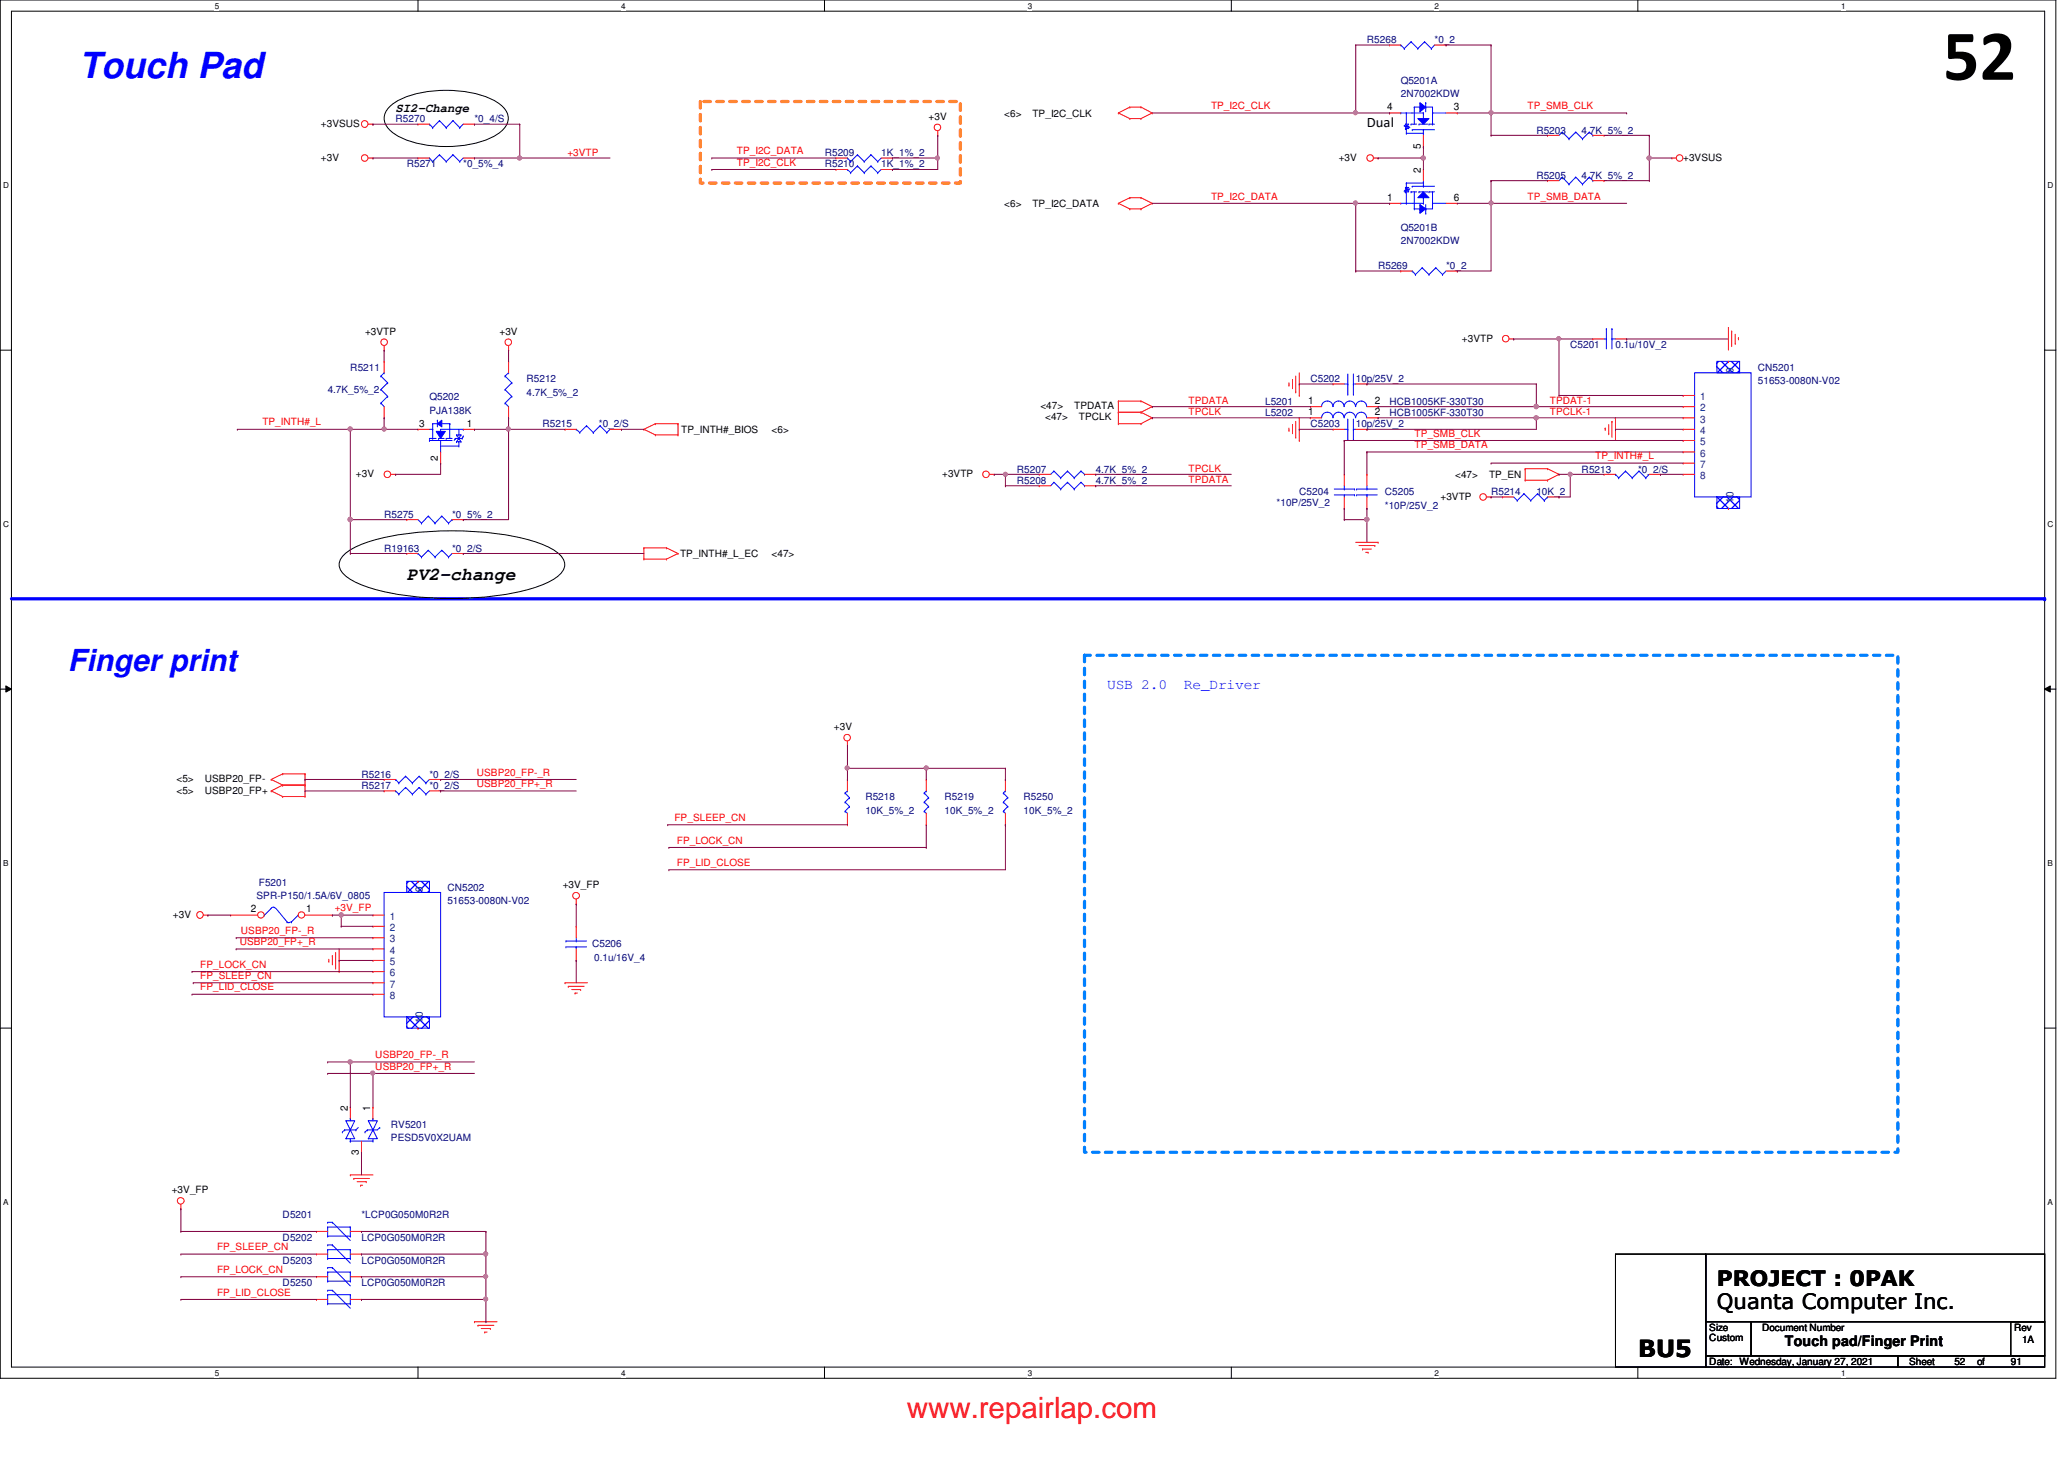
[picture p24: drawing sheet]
<svg xmlns="http://www.w3.org/2000/svg" width="297mm" height="210mm" viewBox="0 0 297 210" stroke-linecap="round" stroke-linejoin="round" font-family="sans-serif">
<defs><g id="words">
<text font-size="10.4" x="279.6" y="11.5">52</text>
<text font-size="5.2" fill="#00f" x="11.4" y="11.2">Touch Pad</text>
<text font-size="4.4" fill="#00f" x="9.8" y="96.6">Finger print</text>
<text font-size="4.2" fill="#f00" x="130.5" y="203.9">www.repairlap.com</text>
<text font-size="3.4" x="235.8" y="195.2">BU5</text>
<g font-size="3">
<text x="247.1" y="185.1">PROJECT : 0PAK</text>
<text x="247.1" y="188.3">Quanta Computer Inc.</text>
</g>
<text font-size="2.6" x="58.5" y="83.4">PV2-change</text>
<g font-size="2.1">
<text x="196.7" y="18.2">Dual</text>
<text x="256.9" y="193.7">Touch pad/Finger Print</text>
</g>
<g font-size="2.1" fill="#00f">
<text x="159.3" y="99.1">USB 2.0</text>
<text x="170.4" y="99.1">Re_Driver</text>
</g>
<text font-size="1.8" x="56.9" y="16.2">SI2-Change</text>
<g font-size="1.5">
<text x="199.6" y="15.9">4</text>
<text x="209.3" y="15.9">3</text>
<text x="204.5" y="21.4" transform="rotate(-90 204.5 21.4)">5</text>
<text x="199.6" y="28.9">1</text>
<text x="204.5" y="24.8" transform="rotate(-90 204.5 24.8)">2</text>
<text x="209.3" y="28.9">6</text>
<text x="188.3" y="59.7">1</text>
<text x="188.3" y="58.1">1</text>
<text x="197.9" y="59.7">2</text>
<text x="197.9" y="58.1">2</text>
<text x="36.1" y="131.3">2</text>
<text x="44.1" y="131.3">1</text>
<text x="50" y="159.8" transform="rotate(-90 50 159.8)">2</text>
<text x="53.3" y="159.8" transform="rotate(-90 53.3 159.8)">1</text>
<text x="51.6" y="166.1" transform="rotate(-90 51.6 166.1)">3</text>
</g>
<g font-size="1.5" fill="#004080">
<text x="249.5" y="53.6" transform="rotate(-90 249.5 53.6)">9</text>
<text x="244.7" y="57.6">1</text>
<text x="244.7" y="59.2">2</text>
<text x="244.7" y="60.8">3</text>
<text x="244.7" y="62.4">4</text>
<text x="244.7" y="64.1">5</text>
<text x="244.7" y="65.7">6</text>
<text x="244.7" y="67.3">7</text>
<text x="244.7" y="68.9">8</text>
<text x="249.5" y="72.3" transform="rotate(-90 249.5 72.3)">10</text>
<text x="60.9" y="128.4" transform="rotate(-90 60.9 128.4)">9</text>
<text x="56.1" y="132.3">1</text>
<text x="56.1" y="135.6">3</text>
<text x="56.1" y="133.9">2</text>
<text x="56.1" y="137.2">4</text>
<text x="56.1" y="138.9">5</text>
<text x="56.1" y="140.5">6</text>
<text x="56.1" y="142.1">7</text>
<text x="56.1" y="143.7">8</text>
<text x="60.9" y="147.1" transform="rotate(-90 60.9 147.1)">10</text>
</g>
<g font-size="1.4" fill="#000080">
<text x="196.7" y="6.2">R5268</text>
<text x="206.5" y="6.2">*0_2</text>
<text x="56.9" y="17.6">R5270</text>
<text x="68.3" y="17.6">*0_4/S</text>
<text x="201.6" y="12.1">Q5201A</text>
<text x="201.6" y="14">2N7002KDW</text>
<text x="118.7" y="22.5">R5209</text>
<text x="126.8" y="22.5">1K_1%_2</text>
<text x="221.1" y="19.2">R5203</text>
<text x="227.6" y="19.2">4.7K_5%_2</text>
<text x="58.5" y="24.1">R5271</text>
<text x="66.7" y="24.1">*0_5%_4</text>
<text x="118.7" y="24.1">R5210</text>
<text x="126.8" y="24.1">1K_1%_2</text>
<text x="221.1" y="25.7">R5205</text>
<text x="227.6" y="25.7">4.7K_5%_2</text>
<text x="201.6" y="33.2">Q5201B</text>
<text x="201.6" y="35.1">2N7002KDW</text>
<text x="198.3" y="38.7">R5269</text>
<text x="208.1" y="38.7">*0_2</text>
<text x="50.4" y="53.3">R5211</text>
<text x="226" y="50.1">C5201</text>
<text x="232.5" y="50.1">0.1u/10V_2</text>
<text x="253" y="53.3">CN5201</text>
<text x="47.2" y="56.6">4.7K_5%_2</text>
<text x="61.8" y="57.6">Q5202</text>
<text x="61.8" y="59.5">PJA138K</text>
<text x="75.8" y="55">R5212</text>
<text x="75.8" y="56.9">4.7K_5%_2</text>
<text x="182.1" y="59.9">L5202</text>
<text x="182.1" y="58.3">L5201</text>
<text x="188.6" y="55">C5202</text>
<text x="195.1" y="55">10p/25V_2</text>
<text x="200" y="59.9">HCB1005KF-330T30</text>
<text x="200" y="58.3">HCB1005KF-330T30</text>
<text x="253" y="55.3">51653-0080N-V02</text>
<text x="78.1" y="61.5">R5215</text>
<text x="86.2" y="61.5">*0_2/S</text>
<text x="188.6" y="61.5">C5203</text>
<text x="195.1" y="61.5">10p/25V_2</text>
<text x="146.3" y="69.6">R5208</text>
<text x="146.3" y="68">R5207</text>
<text x="157.7" y="69.6">4.7K_5%_2</text>
<text x="157.7" y="68">4.7K_5%_2</text>
<text x="187" y="71.2">C5204</text>
<text x="199.3" y="71.2">C5205</text>
<text x="214.6" y="71.2">R5214</text>
<text x="221.1" y="71.2">10K_2</text>
<text x="227.6" y="68">R5213</text>
<text x="235.8" y="68">*0_2/S</text>
<text x="55.3" y="74.5">R5275</text>
<text x="65.1" y="74.5">*0_5%_2</text>
<text x="183.7" y="72.9">*10P/25V_2</text>
<text x="199.3" y="73.2">*10P/25V_2</text>
<text x="55.3" y="79.4">R19163</text>
<text x="65.1" y="79.4">*0_2/S</text>
<text x="52" y="113.5">R5217</text>
<text x="52" y="111.9">R5216</text>
<text x="61.8" y="113.5">*0_2/S</text>
<text x="61.8" y="111.9">*0_2/S</text>
<text x="124.5" y="115.1">R5218</text>
<text x="124.5" y="117.1">10K_5%_2</text>
<text x="135.9" y="115.1">R5219</text>
<text x="135.9" y="117.1">10K_5%_2</text>
<text x="147.3" y="115.1">R5250</text>
<text x="147.3" y="117.1">10K_5%_2</text>
<text x="36.9" y="129.3">SPR-P150/1.5A/6V_0805</text>
<text x="37.3" y="127.5">F5201</text>
<text x="64.4" y="128.1">CN5202</text>
<text x="64.4" y="130.1">51653-0080N-V02</text>
<text x="85.2" y="136.3">C5206</text>
<text x="85.5" y="138.2">0.1u/16V_4</text>
<text x="56.3" y="162.3">RV5201</text>
<text x="56.3" y="164.2">PESD5V0X2UAM</text>
<text x="40.7" y="175.3">D5201</text>
<text x="40.7" y="178.5">D5202</text>
<text x="52" y="175.3">*LCP0G050M0R2R</text>
<text x="52" y="178.5">LCP0G050M0R2R</text>
<text x="40.7" y="181.8">D5203</text>
<text x="40.7" y="185">D5250</text>
<text x="52" y="181.8">LCP0G050M0R2R</text>
<text x="52" y="185">LCP0G050M0R2R</text>
</g>
<g font-size="1.4">
<text x="133.6" y="17.3">+3V</text>
<text x="144.5" y="16.8">&lt;6&gt;</text>
<text x="148.6" y="16.8">TP_I2C_CLK</text>
<text x="46.2" y="18.2">+3VSUS</text>
<text x="46.2" y="23.1">+3V</text>
<text x="192.7" y="23.1">+3V</text>
<text x="242.2" y="23.1">+3VSUS</text>
<text x="144.5" y="29.8">&lt;6&gt;</text>
<text x="148.6" y="29.8">TP_I2C_DATA</text>
<text x="52.5" y="48.2">+3VTP</text>
<text x="71.9" y="48.2">+3V</text>
<text x="210.4" y="49.1">+3VTP</text>
<text x="149.7" y="58.9">&lt;47&gt;</text>
<text x="154.6" y="58.9">TPDATA</text>
<text x="60.3" y="61.5">3</text>
<text x="67.2" y="61.5">1</text>
<text x="98" y="62.3">TP_INTH#_BIOS</text>
<text x="111" y="62.3">&lt;6&gt;</text>
<text x="150.4" y="60.5">&lt;47&gt;</text>
<text x="155.3" y="60.5">TPCLK</text>
<text x="51.2" y="68.6">+3V</text>
<text x="63" y="66.3" transform="rotate(-90 63 66.3)">2</text>
<text x="135.6" y="68.6">+3VTP</text>
<text x="207.3" y="71.9">+3VTP</text>
<text x="209.4" y="68.8">&lt;47&gt;</text>
<text x="214.3" y="68.8">TP_EN</text>
<text x="97.9" y="80.2">TP_INTH#_L_EC</text>
<text x="111" y="80.2">&lt;47&gt;</text>
<text x="120" y="105.1">+3V</text>
<text x="25.4" y="112.5">&lt;5&gt;</text>
<text x="29.5" y="112.5">USBP20_FP-</text>
<text x="25.4" y="114.2">&lt;5&gt;</text>
<text x="29.5" y="114.2">USBP20_FP+</text>
<text x="81" y="127.8">+3V_FP</text>
<text x="24.9" y="132">+3V</text>
<text x="24.7" y="171.7">+3V_FP</text>
<text x="246" y="191.5">Size</text>
<text x="253.6" y="191.5">Document Number</text>
<text x="289.9" y="191.5">Rev</text>
<text x="246" y="196.4">Date: Wednesday, January 27, 2021</text>
<text x="246" y="193">Custom</text>
<text x="274.7" y="196.4">Sheet</text>
<text x="281.3" y="196.4">52</text>
<text x="284.5" y="196.4">of</text>
<text x="289.4" y="196.4">91</text>
<text x="291" y="193.2">1A</text>
</g>
<g font-size="1.4" fill="#f00">
<text x="174.3" y="15.7">TP_I2C_CLK</text>
<text x="219.8" y="15.7">TP_SMB_CLK</text>
<text x="81.7" y="22.4">+3VTP</text>
<text x="106" y="22.2">TP_I2C_DATA</text>
<text x="106" y="23.8">TP_I2C_CLK</text>
<text x="174.3" y="28.7">TP_I2C_DATA</text>
<text x="219.8" y="28.7">TP_SMB_DATA</text>
<text x="171.1" y="58.2">TPDATA</text>
<text x="171.1" y="59.8">TPCLK</text>
<text x="223.1" y="58.2">TPDAT-1</text>
<text x="223.1" y="59.8">TPCLK-1</text>
<text x="37.8" y="61.2">TP_INTH#_L</text>
<text x="203.6" y="62.8">TP_SMB_CLK</text>
<text x="203.6" y="64.5">TP_SMB_DATA</text>
<text x="171.1" y="67.9">TPCLK</text>
<text x="171.1" y="69.6">TPDATA</text>
<text x="229.6" y="66.1">TP_INTH#_L</text>
<text x="68.6" y="111.6">USBP20_FP-_R</text>
<text x="68.6" y="113.2">USBP20_FP+_R</text>
<text x="97.1" y="118.1">FP_SLEEP_CN</text>
<text x="97.4" y="121.4">FP_LOCK_CN</text>
<text x="97.4" y="124.6">FP_LID_CLOSE</text>
<text x="48.2" y="131.1">+3V_FP</text>
<text x="34.5" y="136">USBP20_FP+_R</text>
<text x="34.7" y="134.4">USBP20_FP-_R</text>
<text x="28.8" y="140.8">FP_SLEEP_CN</text>
<text x="28.8" y="139.2">FP_LOCK_CN</text>
<text x="28.8" y="142.5">FP_LID_CLOSE</text>
<text x="54" y="153.9">USBP20_FP+_R</text>
<text x="54" y="152.2">USBP20_FP-_R</text>
<text x="31.2" y="179.9">FP_SLEEP_CN</text>
<text x="31.2" y="183.1">FP_LOCK_CN</text>
<text x="31.2" y="186.4">FP_LID_CLOSE</text>
</g>
<g font-size="1.2">
<text x="30.9" y="1.2">5</text>
<text x="89.4" y="1.2">4</text>
<text x="147.9" y="1.2">3</text>
<text x="206.5" y="1.2">2</text>
<text x="265" y="1.2">1</text>
<text x=".5" y="27.1">D</text>
<text x="294.7" y="27.1">D</text>
<text x=".5" y="75.8">C</text>
<text x="294.7" y="75.8">C</text>
<text x=".5" y="124.6">B</text>
<text x="294.7" y="124.6">B</text>
<text x=".5" y="173.4">A</text>
<text x="294.7" y="173.4">A</text>
<text x="30.9" y="197.9">5</text>
<text x="89.4" y="197.9">4</text>
<text x="147.9" y="197.9">3</text>
<text x="206.5" y="197.9">2</text>
<text x="265" y="197.9">1</text>
</g>
</g></defs>
<path d="M0 0h295.9v198.3h-295.9zM1.6 1.6h292.7v195.1h-292.7z" fill="none" stroke="#000" stroke-width=".14"/>
<g fill="#fff">
<path d="M30.9 .2h.6v1.3h-.6z"/>
<path d="M30.9 196.8h.6v1.4h-.6z"/>
</g>
<path d="M60.2 0v1.6M60.2 196.7v1.6" fill="none" stroke="#000" stroke-width=".14"/>
<g fill="#fff">
<path d="M89.4 .2h.6v1.3h-.6z"/>
<path d="M89.4 196.8h.6v1.4h-.6z"/>
</g>
<path d="M118.7 0v1.6M118.7 196.7v1.6" fill="none" stroke="#000" stroke-width=".14"/>
<g fill="#fff">
<path d="M147.9 .2h.6v1.3h-.6z"/>
<path d="M147.9 196.8h.6v1.4h-.6z"/>
</g>
<path d="M177.2 0v1.6M177.2 196.7v1.6" fill="none" stroke="#000" stroke-width=".14"/>
<g fill="#fff">
<path d="M206.5 .2h.5v1.3h-.5z"/>
<path d="M206.5 196.8h.5v1.4h-.5z"/>
</g>
<path d="M235.7 0v1.6M235.7 196.7v1.6" fill="none" stroke="#000" stroke-width=".14"/>
<g fill="#fff">
<path d="M265 .2h.6v1.3h-.6z"/>
<path d="M265 196.8h.6v1.4h-.6z"/>
<path d="M.5 26h.8v1.3h-.8z"/>
<path d="M294.7 26h.8v1.3h-.8z"/>
<path d="M.5 74.8h.8v1.3h-.8z"/>
<path d="M294.7 74.8h.8v1.3h-.8z"/>
</g>
<path d="M0 50.4h1.6M294.3 50.4h1.6" fill="none" stroke="#000" stroke-width=".14"/>
<g fill="#fff">
<path d="M.5 123.5h.7v1.3h-.7z"/>
<path d="M294.7 123.5h.7v1.3h-.7z"/>
</g>
<path d="M0 99.1h1.6M.8 98.7l.8 .4-.8 .5zM294.3 99.1l.8-.4v.9zM294.3 99.1h1.6" fill="none" stroke="#000" stroke-width=".14"/>
<path d="M.8 98.7l.8 .4-.8 .5zM294.3 99.1l.8-.4v.9z" fill="#000"/>
<g fill="#fff">
<path d="M.5 172.3h.7v1.3h-.7z"/>
<path d="M294.7 172.3h.7v1.3h-.7z"/>
</g>
<path d="M0 147.9h1.6M294.3 147.9h1.6" fill="none" stroke="#000" stroke-width=".14"/>
<path d="M100.8 14.6h37.4v11.7h-37.4z" fill="none" stroke="#ff8000" stroke-width=".47" stroke-dasharray=".9 .9"/>
<path d="M1.6 86.1h292.7" fill="none" stroke="#00f" stroke-width=".47"/>
<circle cx="294.3" cy="86.1" r=".23" fill="#00f"/>
<path d="M156.1 94.3h117v71.5h-117z" fill="none" stroke="#0080ff" stroke-width=".47" stroke-dasharray=".9 .9"/>
<path d="M56.1 15.3a10.1 10.1 0 0 1 5.5-2.1 16.9 16.9 0 0 1 9.4 1.2 3.5 3.5 0 0 1 2.1 2.6 2.84 2.84 0 0 1-1.4 2.2 15.2 15.2 0 0 1-10.1 1.7 10.1 10.1 0 0 1-5.5-2.2 2.18 2.18 0 0 1 0-3.4zM49.8 79.6a15.3 15.3 0 0 1 6.5-2.5 48.2 48.2 0 0 1 20.2 .7 9.5 9.5 0 0 1 4.3 2.3 1.8 1.8 0 0 1-.5 2.8 15.6 15.6 0 0 1-6.6 2.4 47.6 47.6 0 0 1-20.2-.6 9.5 9.5 0 0 1-4.3-2.4 1.81 1.81 0 0 1 .6-2.7zM232.5 180.4h13v16.3h-13zM245.5 180.4h48.8v9.8h-48.8zM245.5 190.2h6.5v4.9h-6.5zM245.5 195.1h27.6v1.6h-27.6zM252 190.2h42.3v4.9h-42.3zM273.1 195.1h21.2v1.6h-21.2zM289.4 190.2h4.9v4.9h-4.9z" fill="none" stroke="#000" stroke-width=".14"/>
<g fill="none" stroke="#f00" stroke-width=".14">
<path d="M53 17.9h.7M53.7 17.9h.1M135 19.5h.1M135 18.8v.7M160.9 16.3h.1M160.9 16.3l1.7 .8M162.6 15.4h.1M162.6 17.1h.1M162.6 15.4l-1.7 .9M162.6 15.4h1.6M162.6 17.1h1.6M164.2 15.4h.1"/>
<path d="M164.2 17.1h.1M164.2 15.4l1.6 .9M165.8 16.3h.1M165.8 16.3l-1.6 .8M53 22.7h.7M53.7 22.7h.1M60.2 22.7h.1M60.2 22.7h1.6M66.7 22.7h1.6M68.3 22.7h.1M120.3 22.7h.1M120.3 24.4h.1"/>
<path d="M120.3 22.7h1.7M120.3 24.4h1.7M126.8 22.7h1.6M126.8 24.4h1.6M128.4 22.7h.1M128.4 24.4h.1M160.9 29.3h.1M160.9 29.3l1.7 .8M162.6 28.4h.1M162.6 30.1h.1M162.6 28.4l-1.7 .9M162.6 28.4h1.6"/>
<path d="M162.6 30.1h1.6M164.2 28.4h.1M164.2 30.1h.1M164.2 28.4l1.6 .9M165.8 29.3h.1M165.8 29.3l-1.6 .8M197.7 22.7h.6M198.3 22.7h.1M201.6 39h.1M201.6 39h1.6M208.1 39h1.6M209.7 39h.1"/>
<path d="M240.6 22.7h.1M240.6 22.7h.7M55.3 50.4h.1M55.3 49.7v.7M73.2 50.4h.1M73.2 52h.1M73.2 49.7v.7M73.2 52v1.6M73.2 58.5v1.6M160.9 59.3h.1M160.9 57.7h.1M160.9 59.3h3.3"/>
<path d="M160.9 57.7v3.3M160.9 57.7h3.3M164.2 59.3h.1M164.2 57.7h.1M164.2 57.7l1.6 .8M164.2 59.3l1.6 .8M165.8 58.5h.1M165.8 58.5l-1.6 .8M185.5 55.4h.1M185.5 55.1v.3M186 54.6h.1M186 54.6v1.3"/>
<path d="M186.5 56.4h.1M186.5 54.1v2.3M187 56.9h.1M187 53.6v3.3M217.2 48.8h.6M217.8 48.8h.1M248.7 47.1h.1M248.7 47.1v3.3M249.2 47.6h.1M249.2 47.6v2.3M249.7 49.4h.1M249.7 48.1v1.3"/>
<path d="M250.2 48.6h.1M250.2 48.6v.3M56.3 68.2h.6M56.9 68.2h.1M58.5 79.6h.1M58.5 79.6h1.7M65.1 79.6h1.6M66.7 79.6h.1M73.2 60.1h.1M92.7 61.8h.1M92.7 78.8h.1M92.7 61.8l1.6 .8"/>
<path d="M92.7 78.8h3.2M92.7 78.8v1.6M94.3 61h.1M94.3 62.6h.1M94.3 61h3.3M94.3 61l-1.6 .8M94.3 62.6h3.3M95.9 78.8h.1M95.9 78.8l1.7 .8M97.6 62.6h.1M97.6 61h.1M97.6 79.6h.1"/>
<path d="M97.6 61v1.6M97.6 79.6l-1.7 .8M142.4 68.2h.7M143.1 68.2h.1M160.9 61h.1M160.9 61h3.3M164.2 61h.1M165.8 60.1h.1M165.8 60.1l-1.6 .9M185.5 61.9h.1M185.5 61.6v.3M186 61.1h.1"/>
<path d="M186 61.1v1.3M186.5 62.9h.1M186.5 60.6v2.3M187 63.4h.1M187 60.1v3.3M188.6 60.1h.1M188.6 60.1h1.6M195.1 78h3.2M195.6 78.5h2.3M196.1 79h.1M196.1 79h1.3M196.6 79.5h.3"/>
<path d="M196.7 60.1h1.6M196.9 79.5h.1M197.9 78.5h.1M198.3 78h.1M198.3 60.1h.1M213.9 71.5h.7M214.6 71.5h.1M216.2 71.5h.1M216.2 71.5h1.6M219.5 69.1h.1M219.5 67.4h.1M219.5 67.4h3.2"/>
<path d="M219.5 69.1h3.2M219.5 67.4v1.7M222.7 67.4h.1M222.7 69.1h.1M222.7 67.4l1.7 .8M222.7 71.5h1.7M224.4 68.2h.1M224.4 71.5h.1M224.4 68.2l-1.7 .9M231 61.6h.1M231 61.6v.3M231.5 62.4h.1"/>
<path d="M231.5 61.1v1.3M232 60.6h.1M232 60.6v2.3M232.5 60.1h.1M232.5 60.1v3.3M92.7 80.4h.1M92.7 80.4h3.2M95.9 80.4h.1M39 113.8h.1M39 112.1h.1M39 113.8l1.7 .8M39 112.1l1.7 .8"/>
<path d="M40.7 112.9h.1M40.7 114.6h.1M40.7 111.3h.1M40.7 112.9l-1.7 .9M40.7 112.9h3.2M40.7 114.6h3.2M40.7 111.3l-1.7 .8M40.7 111.3h3.2M43.9 112.9h.1M43.9 114.6h.1M43.9 111.3h.1M43.9 111.3v3.3"/>
<path d="M55.3 113.8h.1M55.3 113.8h1.6M61.8 113.8h1.6M63.4 113.8h.1M122 107.3h.1M122 106.6v.7M133.3 118.7h.1M133.3 112.1h.1M133.3 112.1v1.7M133.3 117v1.7M29.3 131.7h.6M29.9 131.7h.1"/>
<path d="M47.3 138.3h.1M47.3 138v.3M47.8 137.5h.1M47.8 137.5v1.3M48.3 139.3h.1M48.3 137v2.3M48.8 139.8h.1M48.8 136.5v3.3M82.9 130h.1M82.9 129.4v.6M81.3 141.4h.1M81.3 141.4h3.2"/>
<path d="M81.8 141.9h.1M81.8 141.9h2.3M82.3 142.4h1.3M82.8 142.9h.1M82.8 142.9h.3M83.6 142.4h.1M26 173.9h.1M26 173.3v.6M50.4 169h.1M50.4 169h3.3M50.9 169.5h.1M50.9 169.5h2.3"/>
<path d="M51.4 170h1.3M51.9 170.5h.1M51.9 170.5h.3M52.7 170h.1M68.3 190.2h.1M68.3 190.2h3.2M68.8 190.7h.1M68.8 190.7h2.3M69.3 191.1h1.3M69.8 191.6h.1M69.8 191.6h.3M70.6 191.1h.1"/>
<circle cx="52.5" cy="17.8" r=".48"/>
<circle cx="134.9" cy="18.3" r=".47"/>
<circle cx="52.5" cy="22.7" r=".47"/>
<circle cx="197.2" cy="22.7" r=".47"/>
<circle cx="241.7" cy="22.7" r=".47"/>
<circle cx="55.3" cy="49.2" r=".47"/>
<circle cx="73.1" cy="49.2" r=".47"/>
<circle cx="216.7" cy="48.7" r=".47"/>
<circle cx="55.7" cy="68.2" r=".47"/>
<circle cx="141.9" cy="68.2" r=".47"/>
<circle cx="213.4" cy="71.5" r=".47"/>
<circle cx="121.9" cy="106.1" r=".47"/>
<circle cx="28.8" cy="131.6" r=".48"/>
<circle cx="82.9" cy="128.9" r=".48"/>
<circle cx="26" cy="172.8" r=".48"/>
</g>
<g fill="none" stroke="#00f" stroke-width=".14">
<path d="M61.8 22.7h.1M61.8 22.7l.5 .5M62.3 23.2h.1M63.2 22.3h.1M63.2 22.3l1 .9M63.2 22.3l-.9 .9M64.2 23.2h.1M65.2 22.3h.1M65.2 22.3l1 .9M65.2 22.3l-1 .9M66.2 23.2h.1M66.7 22.7l-.5 .5"/>
<path d="M122 22.7h.1M122 24.4h.1M122 22.7l.4 .5M122 24.4l.4 .4M122.4 23.2h.1M122.4 24.8h.1M123.4 22.3h.1M123.4 23.9h.1M123.4 22.3l1 .9M123.4 22.3l-1 .9M123.4 23.9l1 .9M123.4 23.9l-1 .9"/>
<path d="M124.4 23.2h.1M124.4 24.8h.1M125.3 22.3h.1M125.3 23.9h.1M125.3 22.3l1 .9M125.3 22.3l-.9 .9M125.3 23.9l1 .9M125.3 23.9l-.9 .9M126.3 23.2h.1M126.3 24.8h.1M126.8 22.7l-.5 .5M126.8 24.4l-.5 .4"/>
<path d="M203.2 39h.1M203.2 39l.5 .5M203.7 39.5h.1M204.7 38.5h.1M204.7 38.5l1 1M204.7 38.5l-1 1M205.7 39.5h.1M206.6 38.5h.1M206.6 38.5l1 1M206.6 38.5l-.9 1M207.6 39.5h.1M208.1 39l-.5 .5"/>
<path d="M72.7 58h.1M72.7 56h.1M72.7 54.1h.1M72.7 58l.5 .5M72.7 56l1 1M72.7 54.1l1 1M73.2 53.6h.1M73.2 53.6l-.5 .5M73.7 57h.1M73.7 55.1h.1M73.7 57l-1 1M73.7 55.1l-1 .9"/>
<path d="M60.2 79.6h.1M60.2 79.6l.5 .5M61.6 79.2h.1M61.6 79.2l1 .9M61.6 79.2l-.9 .9M63.6 79.2h.1M63.6 79.2l1 .9M63.6 79.2l-1 .9M65.1 79.6l-.5 .5M190.2 60.1a.8 .8 0 0 1 .8-.8 .8 .8 0 0 1 .8 .8M191.9 60.1a.78 .78 0 0 1 .7-.8 .78 .78 0 0 1 .8 .8M193.5 60.1a.8 .8 0 0 1 .8-.8 .8 .8 0 0 1 .8 .8"/>
<path d="M195.1 60.1a.78 .78 0 0 1 .8-.8 .78 .78 0 0 1 .8 .8M217.8 71.5l.6 .5M218.4 72h.1M219.3 71h.1M219.3 71l-.9 1M219.3 71l1 1M220.3 72h.1M221.3 71h.1M221.3 71l-1 1M221.3 71l.9 1M222.2 72h.1M222.7 71.5h.1"/>
<path d="M222.7 71.5l-.5 .5M60.7 80.1h.1M62.6 80.1h.1M64.6 80.1h.1M56.9 113.8h.1M56.9 113.8l.5 .5M57.4 114.3h.1M58.4 113.3h.1M58.4 113.3l.9 1M58.4 113.3l-1 1M59.3 114.3h.1M60.3 113.3h.1"/>
<path d="M60.3 113.3l1 1M60.3 113.3l-1 1M61.3 114.3h.1M61.8 113.8l-.5 .5M133 116.7h.1M133 115.4h.1M133 114.1h.1M133 116.7l.3 .3M133 115.4l.6 .6M133 114.1l.6 .7M133.3 113.8h.1M133.3 113.8l-.3 .3"/>
<path d="M133.6 116h.1M133.6 114.8h.1M133.6 116l-.6 .7M133.6 114.8l-.6 .6"/>
</g>
<path d="M247.1 52h3.3v1.6h-3.3z" fill-rule="evenodd" fill="#fff"/>
<path d="M247.1 52h3.3v1.6h-3.3z" fill-rule="evenodd" fill="#00f"/>
<path d="M247.1 52h3.3v1.6h-3.3z" fill="none" stroke="#00f" stroke-width=".14"/>
<path d="M247.1 71.5h3.3v1.7h-3.3z" fill-rule="evenodd" fill="#fff"/>
<path d="M247.1 71.5h3.3v1.7h-3.3z" fill-rule="evenodd" fill="#00f"/>
<g fill="none" stroke="#00f" stroke-width=".14">
<path d="M61.8 17.9h.1M61.8 17.9l.5 .5M62.3 18.4h.1M63.2 17.4h.1M63.2 17.4l1 1M63.2 17.4l-.9 1M64.2 18.4h.1M65.2 17.4h.1M65.2 17.4l1 1M65.2 17.4l-1 1M66.2 18.4h.1M66.7 17.9l-.5 .5"/>
<path d="M243.9 53.6h8.1v17.9h-8.1zM60.2 74.8l.5 .5M60.7 75.3h.1M61.6 74.3h.1M61.6 74.3l-.9 1M61.6 74.3l1 1M62.6 75.3h.1M63.6 74.3h.1M63.6 74.3l-1 1M63.6 74.3l1 1M64.6 75.3h.1M65.1 74.8h.1"/>
<path d="M65.1 74.8l-.5 .5M193.5 61.8h.5M194 63.2h.1M194 61.8h.1M194 60.3v2.9M194.8 61.8h.1M194.8 63.2h.1M194.8 61.8h.3M194.8 60.3v2.9M247.1 71.5h3.3v1.7h-3.3zM38.1 131.7h.1M39.6 130.7l-.1-.1h-.4l-1 1.1"/>
<path d="M39.7 130.7l1.6 1.9M41.3 132.6h.1M41.9 132.6l-.3 .2-.3-.2M41.9 132.6h.1M42.9 131.7l-1 .9"/>
</g>
<g fill="none" stroke="#f00" stroke-width=".14">
<path d="M60.2 17.9h.1M60.2 17.9h1.6M66.7 17.9h1.6M68.3 17.9h.1M242.2 56.9h.1M242.2 58.5h.1M242.2 56.9h1.7M242.2 58.5h1.7M248.7 52h.1M58.5 74.8h.1M58.5 74.8h1.7M65.1 74.8h1.6"/>
<path d="M66.7 74.8h.1M191.9 61.8h.1M191.9 61.8h1.6M195.1 61.8h1.6M196.7 61.8h.1M242.2 60.1h.1M242.2 61.8h.1M242.2 63.4h.1M242.2 65h.1M242.2 66.6h.1M242.2 68.2h.1M242.2 60.1h1.7"/>
<path d="M242.2 61.8h1.7M242.2 63.4h1.7M242.2 65h1.7M242.2 66.6h1.7M242.2 68.2h1.7M248.7 73.2h.1"/>
</g>
<circle cx="43.4" cy="131.6" r=".46" fill="#fff"/>
<g fill="none" stroke="#f00" stroke-width=".14">
<path d="M43.9 131.7h3.9M47.8 131.7h.1"/>
<circle cx="43.4" cy="131.6" r=".46"/>
</g>
<circle cx="37.5" cy="131.6" r=".46" fill="#fff"/>
<g fill="none" stroke="#f00" stroke-width=".14">
<path d="M222.7 26h.1M222.7 26h1.7M229.2 26h1.6M230.8 26h.1M55.3 52h.1M55.3 52v1.6M55.3 58.5v1.6M55.3 60.1h.1M81.3 61.8h.1M81.3 61.8h1.6M87.8 61.8h1.6M89.4 61.8h.1"/>
<path d="M193.5 73.2h.1M193.5 68.2h.1M193.5 68.2v1.7M193.5 71.5v1.7M33.2 131.7h.1M33.2 131.7h3.9M50.4 159.3h.1M50.4 159.3v1.6M53.7 159.3h.1M53.7 159.3v1.6M52 165.8h.1M52 164.2v1.6"/>
<circle cx="37.5" cy="131.6" r=".46"/>
</g>
<g fill="none" stroke="#00f" stroke-width=".14">
<path d="M224.8 25.5h.1M224.8 25.5l-.4 .5M224.8 25.5l1 1M225.8 26.5h.1M226.8 25.5h.1M226.8 25.5l-1 1M226.8 25.5l.9 1M227.7 26.5h.1M228.7 25.5h.1M228.7 25.5l-1 1M228.7 25.5l.5 .5M229.2 26h.1"/>
<path d="M54.8 58h.1M54.8 56h.1M54.8 54.1h.1M54.8 58l.5 .5M54.8 56l1 1M54.8 54.1l1 1M55.3 53.6h.1M55.3 53.6l-.5 .5M55.8 57h.1M55.8 55.1h.1M55.8 57l-1 1M55.8 55.1l-1 .9"/>
<path d="M82.9 61.8h.1M82.9 61.8l.5 .4M83.4 62.2h.1M84.4 61.3h.1M84.4 61.3l1 .9M84.4 61.3l-1 .9M85.4 62.2h.1M86.4 61.3h.1M86.4 61.3l.9 .9M86.4 61.3l-1 .9M87.3 62.2h.1M87.8 61.8l-.5 .4"/>
<path d="M192 70.4h2.9M192 71.2h2.9M193.5 71.2h.1M193.5 70.4h.1M193.5 69.9v.5M193.5 71.2v.3M194.9 70.4h.1M194.9 71.2h.1M49.3 162.9h.1M49.6 162.6h.1M49.6 162.6h1.6M49.6 162.6l-.3 .3"/>
<path d="M49.8 161.2h1.3l-.7 1.4zM50.4 162.6l.7 1.2h-1.3zM50.4 164.2h.1M50.4 160.9h.1M50.4 160.9v.3M50.4 163.8v.4M50.4 164.2h3.3M51.2 162.6h.1M51.6 162.2l-.4 .4M52.5 162.9h.1M52.9 162.6h.1M52.9 162.6l-.4 .3"/>
<path d="M53 161.2h1.3l-.6 1.4zM53.7 162.6l.6 1.2h-1.3zM53.7 164.2h.1M53.7 160.9h.1M53.7 160.9v.3M53.7 163.8v.4M54.6 162.2h.1M54.6 162.2l-.3 .4h-1.4"/>
</g>
<path d="M204 17.1h1.7l-.9 .8z" fill="#00f"/>
<path d="M204 17.1h1.7l-.9 .8z" fill="none" stroke="#00f" stroke-width=".14"/>
<path d="M204.3 14.8l.9 .6-.9 .7z" fill="#00f"/>
<g fill="none" stroke="#00f" stroke-width=".14">
<path d="M201.6 16.3h.1M201.6 16.3h3.2M202.1 18h.1M202.1 18l.2 .2M202.3 17.9h.1M202.3 18.5h.1M202.3 18.2h.1M202.3 17.9l.4 .6h-.4M202.3 17.9h.4l-.4 .6M202.3 18.2h.4M202.4 19.2h.1M202.4 18.5h.1"/>
<path d="M202.4 16.3h.1M202.4 19.2h2.4M202.4 16.3v1.6M202.4 18.5v.7M202.7 18.2h.1M202.7 18.2l.2 .2M203.1 17.9h.1M203.1 17.9h.8M203.2 18.7h.1M203.2 18.7h3.3M203.5 15.4h.1M203.5 15.4v2.5"/>
<path d="M203.5 15.4h.8M204.2 17.9h.1M204.2 17.9h1.3M204.3 14.8l.9 .6-.9 .7zM204.3 15.4h.1M204.8 16.3h.1M204.8 17.1h.1M204.8 18.7h.1M204.8 16.3v.8M204.8 18.7v.8M205.2 15.4h.1M205.2 14.8h.1"/>
<path d="M205.2 15.4h1v2.5M205.2 14.8v1.3M205.7 17.9h.1M205.7 17.9h.8M206.2 17.9h.1M206.2 16.3h.1M206.2 16.3h1.9M230.8 48.8h.4M231.2 48.8h.1M231.2 47.3h.1M231.2 47.3v2.9M232 47.3h.1"/>
<path d="M232 48.8h.1M232 48.8h.5M232 47.3v2.9M47.2 177.8h.1M47.2 176.5h.1M47.2 175.9h.1M47.2 177.8h3.2M47.2 176.5v1.3M47.2 176.5h3.2M47.2 175.9h.6M47.8 175.9h.1M47.8 175.9l2.6 2.6"/>
<path d="M50.4 177.8h.1M50.4 176.5h.1M50.4 176.5v1.3"/>
</g>
<g fill="none" stroke="#f00" stroke-width=".14">
<path d="M200 16.3h.1M200 16.3h1.6M204.8 19.5v1.6M208.1 16.3h1.6M209.7 16.3h.1M204.8 21.1h.1M229.2 48.8h.1M229.2 48.8h1.6M232.5 48.8h1.6M234.1 48.8h.1M45.5 177.2h.1M45.5 177.2h1.7"/>
<path d="M50.4 177.2h1.6M52 177.2h.1"/>
</g>
<path d="M204.8 27.6l.9 .8h-1.7z" fill="#00f"/>
<path d="M204.8 27.6l.9 .8h-1.7z" fill="none" stroke="#00f" stroke-width=".14"/>
<path d="M204.3 29.4l.9 .7-.9 .6z" fill="#00f"/>
<g fill="none" stroke="#00f" stroke-width=".14">
<path d="M224.8 19h.1M224.8 19l-.4 .5M224.8 19l1 1M225.8 20h.1M226.8 19h.1M226.8 19l-1 1M226.8 19l.9 1M227.7 20h.1M228.7 19h.1M228.7 19l-1 1M228.7 19l.5 .5M229.2 19.5h.1"/>
<path d="M201.6 29.3h.1M201.6 29.3h3.2M202.1 27.5h.1M202.3 27.6h.1M202.3 27h.1M202.3 27.3h.1M202.3 27h.4l-.4 .6M202.3 27l.4 .6h-.4M202.3 27.3h.4M202.3 27.3l-.2 .2M202.4 26.3h.1M202.4 27h.1"/>
<path d="M202.4 29.3h.1M202.4 26.3h2.4M202.4 26.3v.7M202.4 27.6v1.7M202.7 27.3h.1M202.9 27.1l-.2 .2M203.1 27.6h.1M203.1 27.6h.8M203.2 26.8h.1M203.2 26.8h3.3M203.5 30.1h.1M203.5 27.6v2.5"/>
<path d="M203.5 30.1h.8M204.2 27.6h.1M204.2 27.6h1.3M204.3 29.4l.9 .7-.9 .6zM204.3 30.1h.1M204.8 29.3h.1M204.8 28.4h.1M204.8 26.8h.1M204.8 26v.8M204.8 28.4v.9M205.2 30.1h.1M205.2 30.7h.1"/>
<path d="M205.2 29.4v1.3M205.7 27.6h.1M205.7 27.6h.8M206.2 27.6h.1M206.2 29.3h.1M206.2 27.6v2.5h-1M206.2 29.3h1.9M193.5 55.2h.5M194 56.7h.1M194 55.2h.1M194 53.8v2.9M194.8 55.2h.1"/>
<path d="M194.8 56.7h.1M194.8 55.2h.3M194.8 53.8v2.9M151.7 69.4h.1M151.7 67.8h.1M151.7 69.4l-.5 .5M151.7 69.4l1 1M151.7 67.8l-.5 .4M151.7 67.8l1 .9M152.7 70.4h.1M152.7 68.7h.1M153.6 69.4h.1"/>
<path d="M153.6 67.8h.1M153.6 69.4l-.9 1M153.6 69.4l1 1M153.6 67.8l-.9 .9M153.6 67.8l1 .9M154.6 70.4h.1M154.6 68.7h.1M155.6 69.4h.1M155.6 67.8h.1M155.6 69.4l-1 1M155.6 69.4l.5 .5M155.6 67.8l-1 .9"/>
<path d="M155.6 67.8l.5 .4M156.1 69.9h.1M156.1 68.2h.1M195.2 70.4h.1M195.2 71.2h.1M195.2 70.4h3M195.2 71.2h3M196.7 71.2h.1M196.7 70.4h.1M196.7 69.9v.5M196.7 71.2v.3M232.5 68.2h.1"/>
<path d="M232.5 68.2l.5 .5M233 68.7h.1M233.9 67.8h.1M233.9 67.8l1 .9M233.9 67.8l-.9 .9M234.9 68.7h.1M235.9 67.8h.1M235.9 67.8l1 .9M235.9 67.8l-1 .9M236.9 68.7h.1M237.4 68.2l-.5 .5M121.6 116.7h.1"/>
<path d="M121.6 115.4h.1M121.6 114.1h.1M121.6 116.7l.4 .3M121.6 115.4l.7 .6M121.6 114.1l.7 .7M122 113.8h.1M122 113.8l-.4 .3M122.3 116h.1M122.3 114.8h.1M122.3 116l-.7 .7M122.3 114.8l-.7 .6M47.2 179.8h.1"/>
<path d="M47.2 179.1h.1M47.2 179.8v1.3M47.2 179.8h3.2M47.2 179.1h.6M47.8 179.1h.1M47.8 179.1l2.6 2.6M50.4 179.8h.1M50.4 179.8v1.3M47.2 181.1h.1M47.2 184.3h.1M47.2 183h.1M47.2 182.4h.1"/>
<path d="M47.2 181.1h3.2M47.2 183v1.3M47.2 184.3h3.2M47.2 183h3.2M47.2 182.4h.6M47.8 182.4h.1M47.8 182.4l2.6 2.6M50.4 181.1h.1M50.4 184.3h.1M50.4 183h.1M50.4 183v1.3"/>
</g>
<g fill="none" stroke="#f00" stroke-width=".14">
<path d="M222.7 19.5h.1M222.7 19.5h1.7M229.2 19.5h1.6M230.8 19.5h.1M200 29.3h.1M200 29.3h1.6M204.8 24.4h.1M204.8 24.4v1.6M208.1 29.3h1.6M209.7 29.3h.1M191.9 55.2h.1M191.9 55.2h1.6"/>
<path d="M195.1 55.2h1.6M196.7 55.2h.1M149.6 69.9h.1M149.6 68.2h.1M149.6 69.9h1.6M149.6 68.2h1.6M156.1 69.9h1.6M156.1 68.2h1.6M157.7 69.9h.1M157.7 68.2h.1M196.7 73.2h.1M196.7 68.2h.1"/>
<path d="M196.7 68.2v1.7M196.7 71.5v1.7M230.8 68.2h.1M230.8 68.2h1.7M237.4 68.2h1.6M239 68.2h.1M122 118.7h.1M122 112.1h.1M122 112.1v1.7M122 117v1.7M45.5 180.4h.1M45.5 183.7h.1"/>
<path d="M45.5 180.4h1.7M45.5 183.7h1.7M50.4 180.4h1.6M50.4 183.7h1.6M52 180.4h.1M52 183.7h.1"/>
</g>
<path d="M62.8 62.1h1.3l-.7 1z" fill="#00f"/>
<path d="M62.8 62.1h1.3l-.7 1z" fill="none" stroke="#00f" stroke-width=".14"/>
<path d="M62.9 61l.7-.5v.9z" fill="#00f"/>
<g fill="none" stroke="#00f" stroke-width=".14">
<path d="M190.2 58.5a.8 .8 0 0 1 .8-.8 .8 .8 0 0 1 .8 .8M191.9 58.5a.78 .78 0 0 1 .7-.8 .78 .78 0 0 1 .8 .8M193.5 58.5a.8 .8 0 0 1 .8-.8 .8 .8 0 0 1 .8 .8M195.1 58.5a.78 .78 0 0 1 .8-.8 .78 .78 0 0 1 .8 .8M61.8 63.1h.1M61.8 63.4h.1M61.8 63.1h1M61.8 63.4h3.3M61.8 61.8h.5M62.3 61h.1M62.3 63.1h.1M62.3 61.8h.1"/>
<path d="M62.3 61h.6M62.3 61v2.1M62.9 61l.7-.5v.9zM62.9 60.5h.1M62.9 60.5v.9M63.1 63.1h.1M63.1 63.1h.8M63.4 65h.1M63.4 62.1h.1M63.4 63.4v1.6M63.4 64.2h2.6M63.6 61h1.1"/>
<path d="M64.2 63.1h.1M64.2 63.1h.9M64.7 61h.1M64.7 61v2.1M65.5 63.1h.1M65.5 63.1h1M65.5 63.1l-.1 .3M65.7 63.5h.1M65.7 62.6h.1M65.7 63.5h.6M65.7 62.6l.3 .5M65.7 62.6h.6"/>
<path d="M66 63.1h.1M66 62.6h.1M66 64.2h.1M66 63.5h.1M66 63.1l-.3 .4M66 63.1l.3 .4M66 61.8v.8M66 63.5v.7M66.3 63.5h.1M66.3 62.6h.1M66.3 62.6l-.3 .5M66.5 63.1h.1"/>
<path d="M66.7 61.8h.1M66.7 62.7h.1M66.7 61.8h-3.3v.3M66.7 62.7l-.2 .4M47.2 187.6h.1M47.2 186.3h.1M47.2 185.6h.1M47.2 187.6h3.2M47.2 186.3v1.3M47.2 186.3h3.2M47.2 185.6h.6M47.8 185.6h.1"/>
<path d="M47.8 185.6l2.6 2.6M50.4 187.6h.1M50.4 186.3h.1M50.4 186.3v1.3"/>
</g>
<g fill="none" stroke="#f00" stroke-width=".14">
<path d="M188.6 58.5h.1M188.6 58.5h1.6M196.7 58.5h1.6M198.3 58.5h.1M60.2 61.8h.1M60.2 61.8h1.6M63.4 66.6h.1M63.4 65v1.6M66.7 61.8h1.6M68.3 61.8h.1M45.5 186.9h.1M45.5 186.9h1.7"/>
<path d="M50.4 186.9h1.6M52 186.9h.1"/>
</g>
<path d="M58.5 126.8h3.3v1.6h-3.3z" fill-rule="evenodd" fill="#fff"/>
<path d="M58.5 126.8h3.3v1.6h-3.3z" fill-rule="evenodd" fill="#00f"/>
<path d="M58.5 126.8h3.3v1.6h-3.3z" fill="none" stroke="#00f" stroke-width=".14"/>
<path d="M58.5 146.3h3.3v1.6h-3.3z" fill-rule="evenodd" fill="#fff"/>
<path d="M58.5 146.3h3.3v1.6h-3.3z" fill-rule="evenodd" fill="#00f"/>
<g fill="none" stroke="#00f" stroke-width=".14">
<path d="M201.6 6.5h.1M201.6 6.5l.5 .5M202.1 7h.1M203.1 6h.1M203.1 6l.9 1M203.1 6l-1 1M204 7h.1M205 6h.1M205 6l1 1M205 6l-1 1M206 7h.1M206.5 6.5l-.5 .5"/>
<path d="M56.9 112.1h.1M56.9 112.1l.5 .5M57.4 112.6h.1M58.4 111.7h.1M58.4 111.7l.9 .9M58.4 111.7l-1 .9M59.3 112.6h.1M60.3 111.7h.1M60.3 111.7l1 .9M60.3 111.7l-1 .9M61.3 112.6h.1M61.8 112.1l-.5 .5"/>
<path d="M144.4 116.7h.1M144.4 115.4h.1M144.4 114.1h.1M144.4 116.7l.3 .3M144.4 115.4l.6 .6M144.4 114.1l.6 .7M144.7 113.8h.1M144.7 113.8l-.3 .3M145 116h.1M145 114.8h.1M145 116l-.6 .7M145 114.8l-.6 .6"/>
<path d="M55.3 128.4h8.1v17.9h-8.1zM81.4 135.4h.1M81.4 136.2h.1M81.4 135.4h3M81.4 136.2h3M82.9 136.2h.1M82.9 135.4h.1M82.9 134.9v.5M82.9 136.2v.3M58.5 146.3h3.3v1.6h-3.3z"/>
</g>
<g fill="none" stroke="#f00" stroke-width=".14">
<path d="M200 6.5h.1M200 6.5h1.6M206.5 6.5h1.6M208.1 6.5h.1M55.3 112.1h.1M55.3 112.1h1.6M61.8 112.1h1.6M63.4 112.1h.1M144.7 118.7h.1M144.7 112.1h.1M144.7 112.1v1.7M144.7 117v1.7"/>
<path d="M53.7 131.7h.1M53.7 134.9h.1M53.7 133.3h.1M53.7 136.5h.1M53.7 138.2h.1M53.7 139.8h.1M53.7 131.7h1.6M53.7 134.9h1.6M53.7 133.3h1.6M53.7 136.5h1.6M53.7 138.2h1.6M53.7 139.8h1.6"/>
<path d="M60.2 126.8h.1M82.9 138.2h.1M82.9 133.3h.1M82.9 133.3v1.6M82.9 136.5v1.7M53.7 141.4h.1M53.7 143h.1M53.7 141.4h1.6M53.7 143h1.6M60.2 147.9h.1"/>
</g>
<path d="M135 19.5h.1M135 19.5v4.9M102.4 22.7h.1M102.4 24.4h.1M102.4 22.7h17.9M102.4 24.4h17.9M135 22.7h.1M73.2 61.8h.1M73.2 61.8h8.1" fill="none" stroke="#800040" stroke-width=".14"/>
<circle cx="73.1" cy="61.7" r=".3" fill="#f0f"/>
<circle cx="73.1" cy="61.7" r=".3" fill="none" stroke="#f0f" stroke-width=".14"/>
<path d="M55.3 50.4h.1M55.3 50.4v1.6M55.3 61.8h.1M55.3 61.8h4.9" fill="none" stroke="#800040" stroke-width=".14"/>
<circle cx="55.3" cy="61.7" r=".3" fill="#f0f"/>
<circle cx="55.3" cy="61.7" r=".3" fill="none" stroke="#f0f" stroke-width=".14"/>
<path d="M73.2 50.4h.1M73.2 50.4v1.6M34.2 61.8h.1M34.2 61.8h16.2" fill="none" stroke="#800040" stroke-width=".14"/>
<circle cx="50.4" cy="61.7" r=".31" fill="#f0f"/>
<circle cx="50.4" cy="61.7" r=".31" fill="none" stroke="#f0f" stroke-width=".14"/>
<g fill="none" stroke="#800040" stroke-width=".14">
<path d="M128.4 24.4h.1M128.4 22.7h.1M128.4 24.4h6.6M128.4 22.7h6.6M55.3 60.1h.1M55.3 60.1v1.7M56.9 68.2h.1M63.4 66.6h.1M63.4 66.6v1.6h-6.5M68.3 61.8h.1M73.2 60.1h.1M73.2 60.1v1.7h-4.9"/>
<path d="M89.4 61.8h.1M89.4 61.8h3.3"/>
</g>
<circle cx="134.9" cy="22.7" r=".3" fill="#f0f"/>
<circle cx="134.9" cy="22.7" r=".3" fill="none" stroke="#f0f" stroke-width=".14"/>
<g fill="none" stroke="#800040" stroke-width=".14">
<path d="M43.9 112.1h.1M43.9 113.8h.1M43.9 112.1h11.4M43.9 113.8h11.4M63.4 112.1h.1M63.4 113.8h.1M63.4 112.1h19.5M63.4 113.8h19.5M96.1 118.7h.1M96.1 118.7h25.9M122 110.5h.1M122 107.3v3.2"/>
<path d="M122 110.5h11.3M82.9 138.2h.1M82.9 130h.1M82.9 130v3.3M82.9 138.2v3.2M96.3 121.9h.1M96.3 121.9h37"/>
</g>
<circle cx="133.3" cy="110.5" r=".3" fill="#f0f"/>
<circle cx="133.3" cy="110.5" r=".3" fill="none" stroke="#f0f" stroke-width=".14"/>
<circle cx="121.9" cy="110.5" r=".3" fill="#f0f"/>
<circle cx="121.9" cy="110.5" r=".3" fill="none" stroke="#f0f" stroke-width=".14"/>
<g fill="none" stroke="#800040" stroke-width=".14">
<path d="M122 112.1h.1M122 110.5v1.6M133.3 110.5h.1M133.3 110.5v1.6M133.3 118.7v3.2M29.9 131.7h.1M29.9 131.7h3.3M34 134.9h.1M34 136.5h.1M34 134.9h19.7M34 136.5h19.7M47.8 131.7h.1"/>
<path d="M47.8 131.7h1.3M48.8 138.2h.1M48.8 138.2h4.9M49.1 133.3h.1M49.1 131.7h.1M49.1 133.3h4.6M49.1 131.7v1.6M133.3 121.9h.1"/>
</g>
<circle cx="49.1" cy="131.6" r=".31" fill="#f0f"/>
<circle cx="49.1" cy="131.6" r=".31" fill="none" stroke="#f0f" stroke-width=".14"/>
<path d="M49.1 131.7h.1M49.1 131.7h4.6M47.2 152.8h.1M47.2 154.4h.1M47.2 152.8h21.1M47.2 154.4h6.5M50.4 152.8h.1M50.4 152.8v6.5M52 165.8h.1M52 165.8v3.2" fill="none" stroke="#800040" stroke-width=".14"/>
<circle cx="50.4" cy="152.8" r=".31" fill="#f0f"/>
<circle cx="50.4" cy="152.8" r=".31" fill="none" stroke="#f0f" stroke-width=".14"/>
<path d="M53.7 154.4h.1M53.7 154.4v4.9M53.7 154.4h14.6" fill="none" stroke="#800040" stroke-width=".14"/>
<circle cx="53.6" cy="154.4" r=".3" fill="#f0f"/>
<circle cx="53.6" cy="154.4" r=".3" fill="none" stroke="#f0f" stroke-width=".14"/>
<path d="M52 180.4h.1M52 180.4h17.9" fill="none" stroke="#800040" stroke-width=".14"/>
<circle cx="69.9" cy="180.4" r=".31" fill="#f0f"/>
<circle cx="69.9" cy="180.4" r=".31" fill="none" stroke="#f0f" stroke-width=".14"/>
<path d="M26 183.7h.1M26 180.4h.1M26 183.7h19.5M26 180.4h19.5M52 183.7h.1M69.9 180.4h.1M69.9 180.4v3.3h-17.9" fill="none" stroke="#800040" stroke-width=".14"/>
<circle cx="69.9" cy="183.6" r=".3" fill="#f0f"/>
<circle cx="69.9" cy="183.6" r=".3" fill="none" stroke="#f0f" stroke-width=".14"/>
<g fill="none" stroke="#800040" stroke-width=".14">
<path d="M27.6 139.8h.1M27.6 139.8h26.1M27.8 141.4h.1M27.8 141.4h25.9M26 177.2h.1M26 173.9h.1M26 177.2h19.5M26 173.9v3.3M52 177.2h.1M52 177.2h17.9M69.9 177.2h.1M69.9 177.2v3.2"/>
<path d="M26 186.9h.1M26 186.9h19.5M52 186.9h.1M52 186.9h17.9M69.9 186.9h.1M69.9 190.2h.1M69.9 183.7v6.5"/>
</g>
<circle cx="69.9" cy="186.9" r=".3" fill="#f0f"/>
<circle cx="69.9" cy="186.9" r=".3" fill="none" stroke="#f0f" stroke-width=".14"/>
<g fill="none" stroke="#800040" stroke-width=".14">
<path d="M53.7 17.9h.1M53.7 17.9h6.5M68.3 17.9h.1M68.3 17.9h6.5M74.8 17.9h.1M74.8 17.9v4.8M53.7 22.7h.1M53.7 22.7h6.5M68.3 22.7h.1M68.3 22.7h19.5M74.8 22.7h.1M50.4 79.6h.1"/>
<path d="M50.4 79.6h8.1M66.7 79.6h.1M66.7 79.6h26M133.3 110.5h11.4M144.7 118.7h.1M144.7 110.5h.1M144.7 112.1h.1M144.7 118.7v6.4h-48.4M144.7 110.5v1.6M96.3 125.1h.1M27.6 143h.1M27.6 143h26.1"/>
</g>
<circle cx="74.8" cy="22.7" r=".31" fill="#f0f"/>
<circle cx="74.8" cy="22.7" r=".31" fill="none" stroke="#f0f" stroke-width=".14"/>
<g fill="none" stroke="#800040" stroke-width=".14">
<path d="M195.1 6.5h.1M195.1 16.3h.1M195.1 6.5h4.9M195.1 6.5v9.8M195.1 16.3h4.9M200 16.3h.1M208.1 6.5h.1M208.1 6.5h6.5M214.6 6.5h.1M214.6 6.5v9.8M195.1 39h.1M195.1 39h6.5"/>
<path d="M200 29.3h.1M200 29.3h-4.9v9.7M209.7 39h.1M214.6 29.3h.1M214.6 29.3v9.7h-4.9M214.6 29.3h19.5M50.4 74.8h.1M50.4 61.8h.1M50.4 74.8h8.1M50.4 61.8v13M50.4 61.8h4.9M66.7 74.8h.1"/>
<path d="M73.2 61.8h.1M73.2 61.8v13h-6.5"/>
</g>
<circle cx="214.6" cy="29.2" r=".3" fill="#f0f"/>
<circle cx="214.6" cy="29.2" r=".3" fill="none" stroke="#f0f" stroke-width=".14"/>
<path d="M214.6 16.3h19.5M234.1 16.3h.1" fill="none" stroke="#800040" stroke-width=".14"/>
<circle cx="214.6" cy="16.2" r=".3" fill="#f0f"/>
<circle cx="214.6" cy="16.2" r=".3" fill="none" stroke="#f0f" stroke-width=".14"/>
<path d="M217.8 48.8h.1M217.8 48.8h6.6" fill="none" stroke="#800040" stroke-width=".14"/>
<circle cx="224.3" cy="48.7" r=".3" fill="#f0f"/>
<circle cx="224.3" cy="48.7" r=".3" fill="none" stroke="#f0f" stroke-width=".14"/>
<g fill="none" stroke="#800040" stroke-width=".14">
<path d="M165.8 58.5h.1M165.8 58.5h22.8M187 55.2h.1M187 55.2h4.9M196.7 55.2h.1M196.7 55.2h24.4M198.3 58.5h.1M198.3 58.5h43.9M221.1 55.2h.1M221.1 58.5h.1M221.1 55.2v3.3M224.4 48.8h.1"/>
<path d="M224.4 56.9h.1M224.4 48.8h4.8M224.4 48.8v8.1M224.4 56.9h17.8M234.1 48.8h.1M234.1 48.8h14.6"/>
</g>
<circle cx="221.1" cy="58.5" r=".32" fill="#f0f"/>
<circle cx="221.1" cy="58.5" r=".32" fill="none" stroke="#f0f" stroke-width=".14"/>
<path d="M165.8 60.1h.1M165.8 60.1h22.8M187 61.8h.1M187 61.8h4.9M196.7 61.8h.1M198.3 60.1h.1M198.3 60.1h43.9M221.1 60.1h.1M221.1 60.1v1.7h-24.4" fill="none" stroke="#800040" stroke-width=".14"/>
<circle cx="221.1" cy="60.1" r=".31" fill="#f0f"/>
<circle cx="221.1" cy="60.1" r=".31" fill="none" stroke="#f0f" stroke-width=".14"/>
<g fill="none" stroke="#800040" stroke-width=".14">
<path d="M193.5 63.4h.1M193.5 73.2h.1M193.5 74.8h.1M193.5 63.4h48.7M193.5 63.4v4.8M193.5 73.2v1.6M193.5 74.8h3.2M196.7 65h.1M196.7 73.2h.1M196.7 74.8h.1M196.7 65h45.5M196.7 65v3.2"/>
<path d="M196.7 73.2v4.8M232.5 61.8h.1M232.5 61.8h9.7"/>
</g>
<circle cx="196.7" cy="74.7" r=".32" fill="#f0f"/>
<circle cx="196.7" cy="74.7" r=".32" fill="none" stroke="#f0f" stroke-width=".14"/>
<path d="M214.6 66.6h.1M214.6 66.6h27.6M224.4 68.2h.1M224.4 68.2h6.4M226 68.2h.1M226 68.2v3.3" fill="none" stroke="#800040" stroke-width=".14"/>
<circle cx="226" cy="68.2" r=".3" fill="#f0f"/>
<circle cx="226" cy="68.2" r=".3" fill="none" stroke="#f0f" stroke-width=".14"/>
<path d="M214.6 19.5h.1M214.6 19.5h8.1M214.6 26h.1M214.6 26v3.3M144.7 68.2h.1M144.7 68.2h4.9M214.6 71.5h.1M214.6 71.5h1.6M224.4 71.5h.1M224.4 71.5h1.6M239 68.2h.1M239 68.2h3.2" fill="none" stroke="#800040" stroke-width=".14"/>
<circle cx="144.7" cy="68.2" r=".3" fill="#f0f"/>
<circle cx="144.7" cy="68.2" r=".3" fill="none" stroke="#f0f" stroke-width=".14"/>
<path d="M209.7 16.3h4.9M214.6 16.3h.1M204.8 21.1h.1M204.8 21.1v1.6M209.7 29.3h4.9M214.6 29.3h.1M143.1 68.2h.1M143.1 68.2h1.6M144.7 69.9h.1M144.7 68.2h.1M144.7 69.9h4.9M144.7 68.2v1.7" fill="none" stroke="#800040" stroke-width=".14"/>
<circle cx="204.8" cy="22.7" r=".31" fill="#f0f"/>
<circle cx="204.8" cy="22.7" r=".31" fill="none" stroke="#f0f" stroke-width=".14"/>
<path d="M237.4 19.5h.1M237.4 19.5v6.5M198.3 22.7h.1M198.3 22.7h6.5M204.8 22.7h.1M204.8 22.7v1.7M237.4 22.7h.1M237.4 22.7h3.2" fill="none" stroke="#800040" stroke-width=".14"/>
<circle cx="237.3" cy="22.7" r=".31" fill="#f0f"/>
<circle cx="237.3" cy="22.7" r=".31" fill="none" stroke="#f0f" stroke-width=".14"/>
<path d="M165.8 16.3h29.3M195.1 16.3h.1M214.6 16.3h.1M214.6 16.3v3.2M214.6 26h.1M214.6 26h8.1" fill="none" stroke="#800040" stroke-width=".14"/>
<circle cx="195.1" cy="16.2" r=".3" fill="#f0f"/>
<circle cx="195.1" cy="16.2" r=".3" fill="none" stroke="#f0f" stroke-width=".14"/>
<path d="M165.8 29.3h29.3M195.1 29.3h.1" fill="none" stroke="#800040" stroke-width=".14"/>
<circle cx="195.1" cy="29.2" r=".3" fill="#f0f"/>
<circle cx="195.1" cy="29.2" r=".3" fill="none" stroke="#f0f" stroke-width=".14"/>
<path d="M230.8 19.5h6.6M237.4 19.5h.1M230.8 26h6.6M237.4 26h.1M50.4 74.8h.1M50.4 74.8v4.8M157.7 68.2h.1M157.7 69.9h.1M157.7 68.2h19.5M157.7 69.9h19.5" fill="none" stroke="#800040" stroke-width=".14"/>
<circle cx="50.4" cy="74.7" r=".32" fill="#f0f"/>
<circle cx="50.4" cy="74.7" r=".32" fill="none" stroke="#f0f" stroke-width=".14"/>
<circle cx="73.1" cy="61.7" r=".3" fill="#f0f"/>
<circle cx="73.1" cy="61.7" r=".3" fill="none" stroke="#f0f" stroke-width=".14"/>
<circle cx="55.3" cy="61.7" r=".3" fill="#f0f"/>
<circle cx="55.3" cy="61.7" r=".3" fill="none" stroke="#f0f" stroke-width=".14"/>
<circle cx="50.4" cy="61.7" r=".31" fill="#f0f"/>
<circle cx="50.4" cy="61.7" r=".31" fill="none" stroke="#f0f" stroke-width=".14"/>
<circle cx="134.9" cy="22.7" r=".3" fill="#f0f"/>
<circle cx="134.9" cy="22.7" r=".3" fill="none" stroke="#f0f" stroke-width=".14"/>
<circle cx="133.3" cy="110.5" r=".3" fill="#f0f"/>
<circle cx="133.3" cy="110.5" r=".3" fill="none" stroke="#f0f" stroke-width=".14"/>
<circle cx="121.9" cy="110.5" r=".3" fill="#f0f"/>
<circle cx="121.9" cy="110.5" r=".3" fill="none" stroke="#f0f" stroke-width=".14"/>
<circle cx="49.1" cy="131.6" r=".31" fill="#f0f"/>
<circle cx="49.1" cy="131.6" r=".31" fill="none" stroke="#f0f" stroke-width=".14"/>
<circle cx="50.4" cy="152.8" r=".31" fill="#f0f"/>
<circle cx="50.4" cy="152.8" r=".31" fill="none" stroke="#f0f" stroke-width=".14"/>
<circle cx="53.6" cy="154.4" r=".3" fill="#f0f"/>
<circle cx="53.6" cy="154.4" r=".3" fill="none" stroke="#f0f" stroke-width=".14"/>
<circle cx="69.9" cy="180.4" r=".31" fill="#f0f"/>
<circle cx="69.9" cy="180.4" r=".31" fill="none" stroke="#f0f" stroke-width=".14"/>
<circle cx="69.9" cy="183.6" r=".3" fill="#f0f"/>
<circle cx="69.9" cy="183.6" r=".3" fill="none" stroke="#f0f" stroke-width=".14"/>
<circle cx="69.9" cy="186.9" r=".3" fill="#f0f"/>
<circle cx="69.9" cy="186.9" r=".3" fill="none" stroke="#f0f" stroke-width=".14"/>
<circle cx="74.8" cy="22.7" r=".31" fill="#f0f"/>
<circle cx="74.8" cy="22.7" r=".31" fill="none" stroke="#f0f" stroke-width=".14"/>
<circle cx="214.6" cy="29.2" r=".3" fill="#f0f"/>
<circle cx="214.6" cy="29.2" r=".3" fill="none" stroke="#f0f" stroke-width=".14"/>
<circle cx="214.6" cy="16.2" r=".3" fill="#f0f"/>
<circle cx="214.6" cy="16.2" r=".3" fill="none" stroke="#f0f" stroke-width=".14"/>
<circle cx="224.3" cy="48.7" r=".3" fill="#f0f"/>
<circle cx="224.3" cy="48.7" r=".3" fill="none" stroke="#f0f" stroke-width=".14"/>
<circle cx="221.1" cy="58.5" r=".32" fill="#f0f"/>
<circle cx="221.1" cy="58.5" r=".32" fill="none" stroke="#f0f" stroke-width=".14"/>
<circle cx="221.1" cy="60.1" r=".31" fill="#f0f"/>
<circle cx="221.1" cy="60.1" r=".31" fill="none" stroke="#f0f" stroke-width=".14"/>
<circle cx="196.7" cy="74.7" r=".32" fill="#f0f"/>
<circle cx="196.7" cy="74.7" r=".32" fill="none" stroke="#f0f" stroke-width=".14"/>
<circle cx="226" cy="68.2" r=".3" fill="#f0f"/>
<circle cx="226" cy="68.2" r=".3" fill="none" stroke="#f0f" stroke-width=".14"/>
<circle cx="144.7" cy="68.2" r=".3" fill="#f0f"/>
<circle cx="144.7" cy="68.2" r=".3" fill="none" stroke="#f0f" stroke-width=".14"/>
<circle cx="204.8" cy="22.7" r=".31" fill="#f0f"/>
<circle cx="204.8" cy="22.7" r=".31" fill="none" stroke="#f0f" stroke-width=".14"/>
<circle cx="237.3" cy="22.7" r=".31" fill="#f0f"/>
<circle cx="237.3" cy="22.7" r=".31" fill="none" stroke="#f0f" stroke-width=".14"/>
<circle cx="195.1" cy="16.2" r=".3" fill="#f0f"/>
<circle cx="195.1" cy="16.2" r=".3" fill="none" stroke="#f0f" stroke-width=".14"/>
<circle cx="195.1" cy="29.2" r=".3" fill="#f0f"/>
<circle cx="195.1" cy="29.2" r=".3" fill="none" stroke="#f0f" stroke-width=".14"/>
<circle cx="50.4" cy="74.7" r=".32" fill="#f0f"/>
<circle cx="50.4" cy="74.7" r=".32" fill="none" stroke="#f0f" stroke-width=".14"/>
<use href="#words"/>
</svg>
